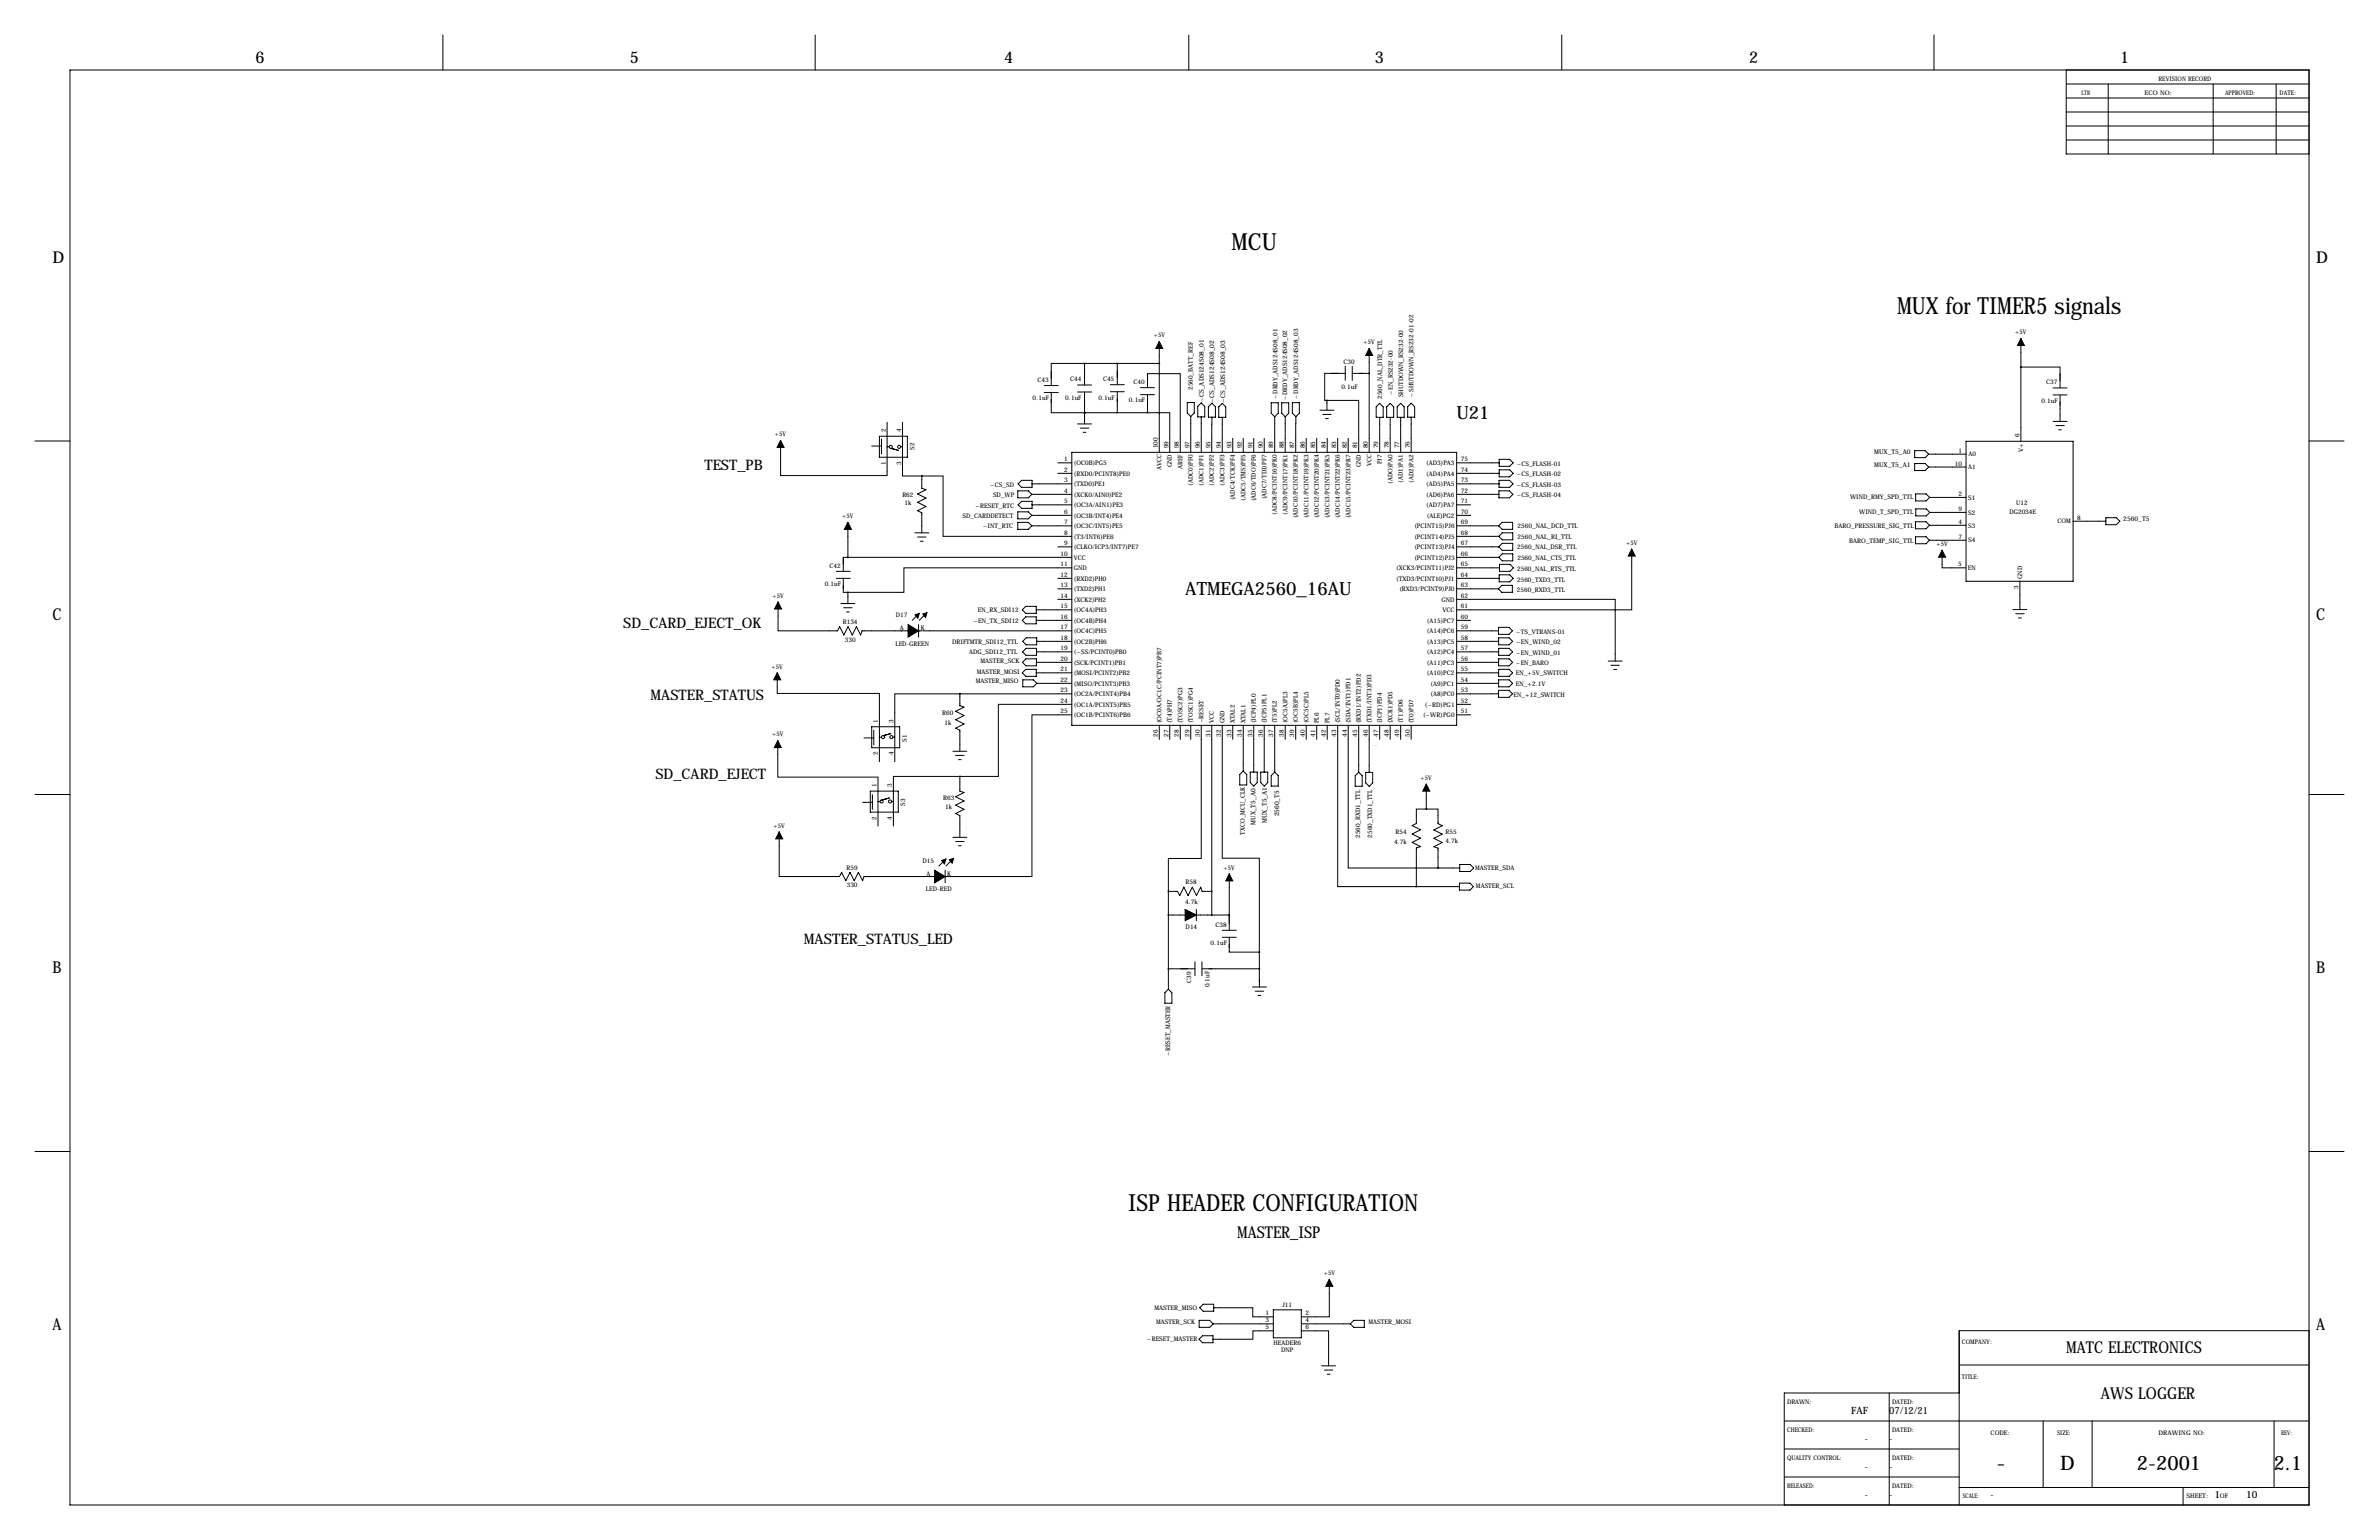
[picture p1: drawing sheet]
<svg xmlns="http://www.w3.org/2000/svg" width="864mm" height="559mm" viewBox="0 0 864 559" stroke-linecap="round" stroke-linejoin="round" font-family="sans-serif">
<defs><g id="words">
<g font-size="8.6">
<text x="447" y="90.6">MCU</text>
<text x="688.6" y="113.9">MUX for TIMER5 signals</text>
<text x="409.5" y="439.4">ISP HEADER CONFIGURATION</text>
</g>
<g font-size="7.3">
<text x="724.8" y="533.4">-</text>
<text x="747.9" y="533.4">D</text>
<text x="775.7" y="533.4">2-2001</text>
<text x="825.4" y="533.4">2.1</text>
</g>
<g font-size="6.6">
<text x="528.7" y="151.9">U21</text>
<text x="430.3" y="215.7">ATMEGA2560_16AU</text>
</g>
<g font-size="5.9">
<text x="92.7" y="22.9">6</text>
<text x="228.6" y="22.9">5</text>
<text x="364.5" y="22.9">4</text>
<text x="499.1" y="22.9">3</text>
<text x="635" y="22.9">2</text>
<text x="769.6" y="22.9">1</text>
<text x="19" y="95.2">D</text>
<text x="840.7" y="95.2">D</text>
<text x="19" y="224.8">C</text>
<text x="840.7" y="224.8">C</text>
<text x="19" y="353.1">B</text>
<text x="840.7" y="353.1">B</text>
<text x="449.1" y="449.3">MASTER_ISP</text>
<text x="19" y="482.6">A</text>
<text x="840.7" y="482.6">A</text>
<text x="750.1" y="491">MATC ELECTRONICS</text>
<text x="762.7" y="507.5">AWS LOGGER</text>
</g>
<g font-size="5.3">
<text x="255.7" y="170.6">TEST_PB</text>
<text x="226.2" y="228">SD_CARD_EJECT_OK</text>
<text x="236.2" y="254.1">MASTER_STATUS</text>
<text x="237.9" y="282.5">SD_CARD_EJECT</text>
<text x="291.7" y="342.5">MASTER_STATUS_LED</text>
</g>
<g font-size="3.6">
<text x="672" y="513.1">FAF</text>
<text x="685.8" y="513.1">07/12/21</text>
<text x="677" y="523.2">-</text>
<text x="685.8" y="523.2">-</text>
<text x="677" y="533.4">-</text>
<text x="685.8" y="533.4">-</text>
<text x="677" y="543.6">-</text>
<text x="685.8" y="543.6">-</text>
<text x="722.6" y="543.6">-</text>
<text x="803.9" y="543.6">1</text>
<text x="815.3" y="543.6">10</text>
</g>
<g font-size="2.4">
<text x="437" y="145.9" transform="rotate(-90 437 145.9)">~CS_ADS124S08_01</text>
<text x="440.8" y="146.2" transform="rotate(-90 440.8 146.2)">~CS_ADS124S08_02</text>
<text x="444.8" y="146.2" transform="rotate(-90 444.8 146.2)">~CS_ADS124S08_03</text>
<text x="680.4" y="164.8">MUX_T5_A0</text>
<text x="680.4" y="169.5">MUX_T5_A1</text>
<text x="770.8" y="188.9">2560_T5</text>
<text x="455.8" y="299.3" transform="rotate(-90 455.8 299.3)">MUX_T5_A0</text>
<text x="459.9" y="298.8" transform="rotate(-90 459.9 298.8)">MUX_T5_A1</text>
<text x="464.4" y="296.3" transform="rotate(-90 464.4 296.3)">2560_T5</text>
</g>
<g font-size="2.3">
<text x="783.6" y="29.2">REVISION RECORD</text>
<text x="755.6" y="34.3">LTR</text>
<text x="778.5" y="34.3">ECO NO:</text>
<text x="807.7" y="34.3">APPROVED:</text>
<text x="827.5" y="34.3">DATE:</text>
<text x="418.8" y="122.4">+5V</text>
<text x="495" y="124.9">+5V</text>
<text x="731.6" y="121.3">+5V</text>
<text x="487.7" y="132">C30</text>
<text x="376.6" y="138.6">C43</text>
<text x="388.5" y="138.3">C44</text>
<text x="400.4" y="138.1">C45</text>
<text x="411.5" y="139.3">C40</text>
<text x="433.1" y="141.5" transform="rotate(-90 433.1 141.5)">2560_BATT_REF</text>
<text x="486.9" y="141">0.1uF</text>
<text x="505.6" y="143.3" transform="rotate(-90 505.6 143.3)">~EN_RS232-00</text>
<text x="513.1" y="144" transform="rotate(-90 513.1 144)">~SHUTDOWN_RS232-01-02</text>
<text x="742.8" y="139.4">C37</text>
<text x="374.9" y="145.2">0.1uF</text>
<text x="386.7" y="145.2">0.1uF</text>
<text x="398.7" y="145.2">0.1uF</text>
<text x="409.8" y="146">0.1uF</text>
<text x="463.8" y="144.6" transform="rotate(-90 463.8 144.6)">~DRDY_ADS124S08_01</text>
<text x="467.2" y="145" transform="rotate(-90 467.2 145)">~DRDY_ADS124S08_02</text>
<text x="471.2" y="144.6" transform="rotate(-90 471.2 144.6)">~DRDY_ADS124S08_03</text>
<text x="501.8" y="144.8" transform="rotate(-90 501.8 144.8)">2560_NAL_DTR_TTL</text>
<text x="509.4" y="144.2" transform="rotate(-90 509.4 144.2)">SHUTDOWN_RS232-00</text>
<text x="741.1" y="146.1">0.1uF</text>
<text x="281.3" y="158.3">+5V</text>
<text x="321.5" y="156.8" transform="rotate(-90 321.5 156.8)">2</text>
<text x="327.1" y="156.8" transform="rotate(-90 327.1 156.8)">4</text>
<text x="733.1" y="158.7" transform="rotate(-90 733.1 158.7)">6</text>
<text x="331.9" y="163.1" transform="rotate(-90 331.9 163.1)">S2</text>
<text x="386.3" y="167.4">1</text>
<text x="420.3" y="162.6" transform="rotate(-90 420.3 162.6)">100</text>
<text x="424.1" y="162.6" transform="rotate(-90 424.1 162.6)">99</text>
<text x="427.9" y="162.6" transform="rotate(-90 427.9 162.6)">98</text>
<text x="431.7" y="162.6" transform="rotate(-90 431.7 162.6)">97</text>
<text x="435.6" y="162.6" transform="rotate(-90 435.6 162.6)">96</text>
<text x="439.4" y="162.6" transform="rotate(-90 439.4 162.6)">95</text>
<text x="443.2" y="162.6" transform="rotate(-90 443.2 162.6)">94</text>
<text x="447" y="162.6" transform="rotate(-90 447 162.6)">93</text>
<text x="450.8" y="162.6" transform="rotate(-90 450.8 162.6)">92</text>
<text x="454.6" y="162.6" transform="rotate(-90 454.6 162.6)">91</text>
<text x="458.4" y="162.6" transform="rotate(-90 458.4 162.6)">90</text>
<text x="462.2" y="162.6" transform="rotate(-90 462.2 162.6)">89</text>
<text x="466" y="162.6" transform="rotate(-90 466 162.6)">88</text>
<text x="469.8" y="162.6" transform="rotate(-90 469.8 162.6)">87</text>
<text x="473.7" y="162.6" transform="rotate(-90 473.7 162.6)">86</text>
<text x="477.5" y="162.6" transform="rotate(-90 477.5 162.6)">85</text>
<text x="481.3" y="162.6" transform="rotate(-90 481.3 162.6)">84</text>
<text x="485.1" y="162.6" transform="rotate(-90 485.1 162.6)">83</text>
<text x="488.9" y="162.6" transform="rotate(-90 488.9 162.6)">82</text>
<text x="492.7" y="162.6" transform="rotate(-90 492.7 162.6)">81</text>
<text x="496.5" y="162.6" transform="rotate(-90 496.5 162.6)">80</text>
<text x="500.3" y="162.6" transform="rotate(-90 500.3 162.6)">79</text>
<text x="504.1" y="162.6" transform="rotate(-90 504.1 162.6)">78</text>
<text x="507.9" y="162.6" transform="rotate(-90 507.9 162.6)">77</text>
<text x="511.8" y="162.6" transform="rotate(-90 511.8 162.6)">76</text>
<text x="530.3" y="167.4">75</text>
<text x="711" y="164.3">1</text>
<text x="714.6" y="165.6">A0</text>
<text x="734.4" y="164.1" transform="rotate(-90 734.4 164.1)">V+</text>
<text x="321.5" y="168.7" transform="rotate(-90 321.5 168.7)">1</text>
<text x="327.1" y="168.7" transform="rotate(-90 327.1 168.7)">3</text>
<text x="386.3" y="171.2">2</text>
<text x="389.8" y="168.8">(OC0B)PG5</text>
<text x="389.8" y="172.6">(RXD0/PCINT8)PE0</text>
<text x="421.6" y="170.7" transform="rotate(-90 421.6 170.7)">AVCC</text>
<text x="425.4" y="169.6" transform="rotate(-90 425.4 169.6)">GND</text>
<text x="429.3" y="170.3" transform="rotate(-90 429.3 170.3)">AREF</text>
<text x="494" y="169.6" transform="rotate(-90 494 169.6)">GND</text>
<text x="497.8" y="169.2" transform="rotate(-90 497.8 169.2)">VCC</text>
<text x="501.6" y="168.5" transform="rotate(-90 501.6 168.5)">PJ7</text>
<text x="517.8" y="168.8">(AD3)PA3</text>
<text x="517.8" y="172.6">(AD4)PA4</text>
<text x="530.3" y="171.2">74</text>
<text x="550.6" y="172.8">~CS_FLASH-02</text>
<text x="550.6" y="168.9">~CS_FLASH-01</text>
<text x="709.6" y="169">10</text>
<text x="714.5" y="170.3">A1</text>
<text x="359.5" y="176.6">~CS_SD</text>
<text x="386.3" y="175.1">3</text>
<text x="386.3" y="178.9">4</text>
<text x="389.8" y="176.4">(TXD0)PE1</text>
<text x="433.1" y="176.3" transform="rotate(-90 433.1 176.3)">(ADC0)PF0</text>
<text x="436.9" y="176.3" transform="rotate(-90 436.9 176.3)">(ADC1)PF1</text>
<text x="440.7" y="176.3" transform="rotate(-90 440.7 176.3)">(ADC2)PF2</text>
<text x="444.5" y="176.3" transform="rotate(-90 444.5 176.3)">(ADC3)PF3</text>
<text x="505.5" y="175.6" transform="rotate(-90 505.5 175.6)">(ADO)PA0</text>
<text x="509.3" y="175.2" transform="rotate(-90 509.3 175.2)">(AD1)PA1</text>
<text x="513.1" y="175.2" transform="rotate(-90 513.1 175.2)">(AD2)PA2</text>
<text x="517.8" y="176.4">(AD5)PA5</text>
<text x="530.3" y="175.1">73</text>
<text x="530.3" y="178.9">72</text>
<text x="550.6" y="176.6">~CS_FLASH-03</text>
<text x="710.9" y="180">2</text>
<text x="327.6" y="180.2">R62</text>
<text x="328.3" y="183.3">1k</text>
<text x="354.1" y="184.3">~RESET_RTC</text>
<text x="360.5" y="180.2">SD_WP</text>
<text x="386.3" y="182.7">5</text>
<text x="389.8" y="180.2">(XCK0/AIN0)PE2</text>
<text x="389.8" y="184">(OC3A/AIN1)PE3</text>
<text x="448.3" y="181.5" transform="rotate(-90 448.3 181.5)">(ADC4/TCK)PF4</text>
<text x="452.1" y="181.6" transform="rotate(-90 452.1 181.6)">(ADC5/TMS)PF5</text>
<text x="455.9" y="181.9" transform="rotate(-90 455.9 181.9)">(ADC6/TDO)PF6</text>
<text x="459.7" y="181.1" transform="rotate(-90 459.7 181.1)">(ADC7/TDI)PF7</text>
<text x="517.8" y="180.2">(AD6)PA6</text>
<text x="517.8" y="184">(AD7)PA7</text>
<text x="530.3" y="182.7">71</text>
<text x="550.6" y="180.2">~CS_FLASH-04</text>
<text x="671.6" y="181.2">WIND_RMY_SPD_TTL</text>
<text x="710.9" y="185.4">9</text>
<text x="714.5" y="181.3">S1</text>
<text x="731.9" y="183.4">U12</text>
<text x="305.8" y="188">+5V</text>
<text x="349.5" y="187.9">SD_CARDDETECT</text>
<text x="356.8" y="191.7">~INT_RTC</text>
<text x="386.3" y="186.5">6</text>
<text x="386.3" y="190.3">7</text>
<text x="389.8" y="187.8">(OC3B/INT4)PE4</text>
<text x="389.8" y="191.6">(OC3C/INT5)PE5</text>
<text x="463.5" y="186.7" transform="rotate(-90 463.5 186.7)">(ADC8/PCINT16)PK0</text>
<text x="467.4" y="186.7" transform="rotate(-90 467.4 186.7)">(ADC9/PCINT17)PK1</text>
<text x="471.2" y="188.1" transform="rotate(-90 471.2 188.1)">(ADC10/PCINT18)PK2</text>
<text x="475" y="188.1" transform="rotate(-90 475 188.1)">(ADC11/PCINT19)PK3</text>
<text x="478.8" y="188.1" transform="rotate(-90 478.8 188.1)">(ADC12/PCINT20)PK4</text>
<text x="482.6" y="188.1" transform="rotate(-90 482.6 188.1)">(ADC13/PCINT21)PK5</text>
<text x="486.4" y="188.1" transform="rotate(-90 486.4 188.1)">(ADC14/PCINT22)PK6</text>
<text x="490.2" y="188.1" transform="rotate(-90 490.2 188.1)">(ADC15/PCINT23)PK7</text>
<text x="513.4" y="191.6">(PCINT15)PJ6</text>
<text x="518" y="187.8">(ALE)PG2</text>
<text x="530.3" y="186.5">70</text>
<text x="530.3" y="190.3">69</text>
<text x="550.9" y="191.7">2560_NAL_DCD_TTL</text>
<text x="666" y="191.5">BARO_PRESSURE_SIG_TTL</text>
<text x="674.9" y="186.6">WIND_T_SPD_TTL</text>
<text x="710.9" y="190.1">4</text>
<text x="714.5" y="186.7">S2</text>
<text x="714.5" y="191.4">S3</text>
<text x="729.4" y="186.7">DG2034E</text>
<text x="746.9" y="189.9">COM</text>
<text x="754" y="188.6">8</text>
<text x="386.3" y="194.1">8</text>
<text x="386.3" y="197.9">9</text>
<text x="389.8" y="195.4">(T3/INT6)PE6</text>
<text x="513.4" y="195.4">(PCINT14)PJ5</text>
<text x="530.3" y="194.1">68</text>
<text x="530.3" y="197.9">67</text>
<text x="550.9" y="195.5">2560_NAL_RI_TTL</text>
<text x="590.3" y="197.7">+5V</text>
<text x="671.3" y="196.8">BARO_TEMP_SIG_TTL</text>
<text x="710.9" y="195.5">7</text>
<text x="714.5" y="196.8">S4</text>
<text x="385" y="201.7">10</text>
<text x="389.8" y="199.2">(CLKO/ICP3/INT7)PE7</text>
<text x="389.8" y="203">VCC</text>
<text x="513.4" y="199.2">(PCINT13)PJ4</text>
<text x="513.4" y="203">(PCINT12)PJ3</text>
<text x="530.3" y="201.7">66</text>
<text x="550.8" y="199.3">2560_NAL_DSR_TTL</text>
<text x="550.8" y="203.3">2560_NAL_CTS_TTL</text>
<text x="703" y="198.1">+5V</text>
<text x="301.1" y="206">C42</text>
<text x="385" y="205.5">11</text>
<text x="385" y="209.3">12</text>
<text x="389.8" y="206.9">GND</text>
<text x="506.8" y="206.9">(XCK3/PCINT11)PJ2</text>
<text x="530.3" y="205.5">65</text>
<text x="530.3" y="209.3">64</text>
<text x="550.7" y="207.4">2560_NAL_RTS_TTL</text>
<text x="710.8" y="205.5">5</text>
<text x="714.3" y="206.9">EN</text>
<text x="299.4" y="212.6">0.1uF</text>
<text x="385" y="213.2">13</text>
<text x="389.8" y="210.7">(RXD2)PH0</text>
<text x="389.8" y="214.5">(TXD2)PH1</text>
<text x="506.8" y="210.7">(TXD3/PCINT10)PJ1</text>
<text x="508" y="214.5">(RXD3/PCINT9)PJ0</text>
<text x="530.3" y="213.2">63</text>
<text x="550.6" y="214.6">2560_RXD3_TTL</text>
<text x="550.7" y="211.1">2560_TXD3_TTL</text>
<text x="732.7" y="213.6" transform="rotate(-90 732.7 213.6)">3</text>
<text x="734.1" y="210.1" transform="rotate(-90 734.1 210.1)">GND</text>
<text x="280.4" y="216.9">+5V</text>
<text x="385" y="217">14</text>
<text x="385" y="220.8">15</text>
<text x="389.8" y="218.3">(XCK2)PH2</text>
<text x="523.3" y="218.3">GND</text>
<text x="530.3" y="217">62</text>
<text x="530.3" y="220.8">61</text>
<text x="305.9" y="226.4">R134</text>
<text x="325.2" y="223.8">D17</text>
<text x="353.4" y="226">~EN_TX_SDI12</text>
<text x="354.9" y="222.2">EN_RX_SDI12</text>
<text x="385" y="224.6">16</text>
<text x="389.8" y="222.1">(OC4A)PH3</text>
<text x="389.8" y="225.9">(OC4B)PH4</text>
<text x="518" y="225.9">(A15)PC7</text>
<text x="523.7" y="222.1">VCC</text>
<text x="530.3" y="224.6">60</text>
<text x="306.7" y="232.8">330</text>
<text x="326.7" y="228.5">A</text>
<text x="334.2" y="228.5">K</text>
<text x="345.6" y="233.8">DRIFTMTR_SDI12_TTL</text>
<text x="385" y="228.4">17</text>
<text x="385" y="232.2">18</text>
<text x="389.8" y="229.7">(OC4C)PH5</text>
<text x="389.8" y="233.5">(OC2B)PH6</text>
<text x="518" y="229.7">(A14)PC6</text>
<text x="518" y="233.5">(A13)PC5</text>
<text x="530.3" y="228.4">59</text>
<text x="530.3" y="232.2">58</text>
<text x="550.4" y="233.6">~EN_WIND_02</text>
<text x="550.4" y="229.9">~TS_VTRANS-01</text>
<text x="325" y="234.3">LED-GREEN</text>
<text x="351.8" y="237.4">ADG_SDI12_TTL</text>
<text x="385" y="236">19</text>
<text x="385" y="239.8">20</text>
<text x="389.8" y="237.3">(~SS/PCINT0)PB0</text>
<text x="518" y="237.3">(A12)PC4</text>
<text x="530.3" y="236">57</text>
<text x="530.3" y="239.8">56</text>
<text x="550.4" y="237.5">~EN_WIND_01</text>
<text x="280.1" y="242.6">+5V</text>
<text x="354.6" y="244.4">MASTER_MOSI</text>
<text x="356" y="240.5">MASTER_SCK</text>
<text x="385" y="243.6">21</text>
<text x="389.8" y="241.1">(SCK/PCINT1)PB1</text>
<text x="389.8" y="245">(MOSI/PCINT2)PB2</text>
<text x="518" y="241.1">(A11)PC3</text>
<text x="518" y="245">(A10)PC2</text>
<text x="530.3" y="243.6">55</text>
<text x="550.3" y="245.1">EN_+5V_SWITCH</text>
<text x="550.3" y="241.4">~EN_BARO</text>
<text x="354.2" y="248">MASTER_MISO</text>
<text x="385" y="247.4">22</text>
<text x="385" y="251.3">23</text>
<text x="389.8" y="248.8">(MISO/PCINT3)PB3</text>
<text x="519.3" y="248.8">(A9)PC1</text>
<text x="530.3" y="247.4">54</text>
<text x="530.3" y="251.3">53</text>
<text x="550.3" y="248.9">EN_+2.1V</text>
<text x="385" y="255.1">24</text>
<text x="389.8" y="252.6">(OC2A/PCINT4)PB4</text>
<text x="389.8" y="256.4">(OC1A/PCINT5)PB5</text>
<text x="517.2" y="256.4">(~RD)PG1</text>
<text x="519.3" y="252.6">(A8)PC0</text>
<text x="530.3" y="255.1">52</text>
<text x="549.4" y="252.7">EN_+12_SWITCH</text>
<text x="318.7" y="262.2" transform="rotate(-90 318.7 262.2)">1</text>
<text x="324.3" y="262.2" transform="rotate(-90 324.3 262.2)">3</text>
<text x="342" y="259.6">R60</text>
<text x="342.8" y="263.1">1k</text>
<text x="385" y="258.9">25</text>
<text x="389.8" y="260.2">(OC1B/PCINT6)PB6</text>
<text x="421.6" y="262.4" transform="rotate(-90 421.6 262.4)">(OC0A/OC1C/PCINT7)PB7</text>
<text x="425.4" y="262.4" transform="rotate(-90 425.4 262.4)">(T4)PH7</text>
<text x="429.3" y="262.4" transform="rotate(-90 429.3 262.4)">(TOSC2)PG3</text>
<text x="433.1" y="262.4" transform="rotate(-90 433.1 262.4)">(TOSC1)PG4</text>
<text x="436.9" y="262.4" transform="rotate(-90 436.9 262.4)">~RESET</text>
<text x="440.7" y="262.4" transform="rotate(-90 440.7 262.4)">VCC</text>
<text x="444.5" y="262.4" transform="rotate(-90 444.5 262.4)">GND</text>
<text x="448.3" y="262.4" transform="rotate(-90 448.3 262.4)">XTAL2</text>
<text x="452.1" y="262.4" transform="rotate(-90 452.1 262.4)">XTAL1</text>
<text x="455.9" y="262.4" transform="rotate(-90 455.9 262.4)">(ICP4)PL0</text>
<text x="459.7" y="262.4" transform="rotate(-90 459.7 262.4)">(ICP5)PL1</text>
<text x="463.5" y="262.4" transform="rotate(-90 463.5 262.4)">(T5)PL2</text>
<text x="467.4" y="262.4" transform="rotate(-90 467.4 262.4)">(OC5A)PL3</text>
<text x="471.2" y="262.4" transform="rotate(-90 471.2 262.4)">(OC5B)PL4</text>
<text x="475" y="262.4" transform="rotate(-90 475 262.4)">(OC5C)PL5</text>
<text x="478.8" y="262.4" transform="rotate(-90 478.8 262.4)">PL6</text>
<text x="482.6" y="262.4" transform="rotate(-90 482.6 262.4)">PL7</text>
<text x="486.4" y="262.4" transform="rotate(-90 486.4 262.4)">(SCL/INT0)PD0</text>
<text x="490.2" y="262.4" transform="rotate(-90 490.2 262.4)">(SDA/INT1)PD1</text>
<text x="494" y="262.4" transform="rotate(-90 494 262.4)">(RXD1/INT2)PD2</text>
<text x="497.8" y="262.4" transform="rotate(-90 497.8 262.4)">(TXD1/INT3)PD3</text>
<text x="501.6" y="262.4" transform="rotate(-90 501.6 262.4)">(ICP1)PD4</text>
<text x="505.5" y="262.4" transform="rotate(-90 505.5 262.4)">(XCK1)PD5</text>
<text x="509.3" y="262.4" transform="rotate(-90 509.3 262.4)">(T1)PD6</text>
<text x="513.1" y="262.4" transform="rotate(-90 513.1 262.4)">(T0)PD7</text>
<text x="516.6" y="260.2">(~WR)PG0</text>
<text x="530.3" y="258.9">51</text>
<text x="280.3" y="267.2">+5V</text>
<text x="329.1" y="269.1" transform="rotate(-90 329.1 269.1)">S1</text>
<text x="420.3" y="267.3" transform="rotate(-90 420.3 267.3)">26</text>
<text x="424.1" y="267.3" transform="rotate(-90 424.1 267.3)">27</text>
<text x="427.9" y="267.3" transform="rotate(-90 427.9 267.3)">28</text>
<text x="431.7" y="267.3" transform="rotate(-90 431.7 267.3)">29</text>
<text x="435.6" y="267.3" transform="rotate(-90 435.6 267.3)">30</text>
<text x="439.4" y="267.3" transform="rotate(-90 439.4 267.3)">31</text>
<text x="443.2" y="267.3" transform="rotate(-90 443.2 267.3)">32</text>
<text x="447" y="267.3" transform="rotate(-90 447 267.3)">33</text>
<text x="450.8" y="267.3" transform="rotate(-90 450.8 267.3)">34</text>
<text x="454.6" y="267.3" transform="rotate(-90 454.6 267.3)">35</text>
<text x="458.4" y="267.3" transform="rotate(-90 458.4 267.3)">36</text>
<text x="462.2" y="267.3" transform="rotate(-90 462.2 267.3)">37</text>
<text x="466" y="267.3" transform="rotate(-90 466 267.3)">38</text>
<text x="469.8" y="267.3" transform="rotate(-90 469.8 267.3)">39</text>
<text x="473.7" y="267.3" transform="rotate(-90 473.7 267.3)">40</text>
<text x="477.5" y="267.3" transform="rotate(-90 477.5 267.3)">41</text>
<text x="481.3" y="267.3" transform="rotate(-90 481.3 267.3)">42</text>
<text x="485.1" y="267.3" transform="rotate(-90 485.1 267.3)">43</text>
<text x="488.9" y="267.3" transform="rotate(-90 488.9 267.3)">44</text>
<text x="492.7" y="267.3" transform="rotate(-90 492.7 267.3)">45</text>
<text x="496.5" y="267.3" transform="rotate(-90 496.5 267.3)">46</text>
<text x="500.3" y="267.3" transform="rotate(-90 500.3 267.3)">47</text>
<text x="504.1" y="267.3" transform="rotate(-90 504.1 267.3)">48</text>
<text x="507.9" y="267.3" transform="rotate(-90 507.9 267.3)">49</text>
<text x="511.8" y="267.3" transform="rotate(-90 511.8 267.3)">50</text>
<text x="318.7" y="274.1" transform="rotate(-90 318.7 274.1)">2</text>
<text x="324.3" y="274.1" transform="rotate(-90 324.3 274.1)">4</text>
<text x="318.2" y="285.5" transform="rotate(-90 318.2 285.5)">1</text>
<text x="323.8" y="285.5" transform="rotate(-90 323.8 285.5)">3</text>
<text x="515.7" y="283">+5V</text>
<text x="328.6" y="292.4" transform="rotate(-90 328.6 292.4)">S3</text>
<text x="342.3" y="290.3">R63</text>
<text x="343.1" y="293.6">1k</text>
<text x="318.2" y="297.5" transform="rotate(-90 318.2 297.5)">2</text>
<text x="323.8" y="297.5" transform="rotate(-90 323.8 297.5)">4</text>
<text x="280.8" y="300.3">+5V</text>
<text x="451.9" y="302.9" transform="rotate(-90 451.9 302.9)">TXCO_MCU_CLK</text>
<text x="493.8" y="304.1" transform="rotate(-90 493.8 304.1)">2560_RXD1_TTL</text>
<text x="498.1" y="303.9" transform="rotate(-90 498.1 303.9)">2560_TXD1_TTL</text>
<text x="506.6" y="302.7">R54</text>
<text x="524.7" y="306">4.7k</text>
<text x="524.8" y="302.8">R55</text>
<text x="506.1" y="306.1">4.7k</text>
<text x="307.3" y="315.5">R59</text>
<text x="334.9" y="313">D15</text>
<text x="336.3" y="317.7">A</text>
<text x="343.9" y="317.7">K</text>
<text x="444.2" y="315.6">+5V</text>
<text x="535.5" y="315.8">MASTER_SDA</text>
<text x="307.4" y="322">330</text>
<text x="336.1" y="323.5">LED-RED</text>
<text x="430.4" y="320.8">R58</text>
<text x="535.8" y="322.3">MASTER_SCL</text>
<text x="430.2" y="327.9">4.7k</text>
<text x="430.4" y="337.2">D14</text>
<text x="441.2" y="336.2">C38</text>
<text x="439.5" y="342.9">0.1uF</text>
<text x="432.4" y="356.6" transform="rotate(-90 432.4 356.6)">C39</text>
<text x="439.1" y="358.3" transform="rotate(-90 439.1 358.3)">0.1uF</text>
<text x="424.7" y="383.2" transform="rotate(-90 424.7 383.2)">~RESET_MASTER</text>
<text x="480.5" y="462.7">+5V</text>
<text x="419.1" y="475.2">MASTER_MISO</text>
<text x="459.4" y="477.3">1</text>
<text x="459.4" y="479.9">3</text>
<text x="465.5" y="474.3">J11</text>
<text x="473.9" y="477.3">2</text>
<text x="473.9" y="479.9">4</text>
<text x="419.7" y="480.4">MASTER_SCK</text>
<text x="459.4" y="482.4">5</text>
<text x="473.9" y="482.4">6</text>
<text x="496.8" y="480.4">MASTER_MOSI</text>
<text x="416.4" y="486.8">~RESET_MASTER</text>
<text x="462.3" y="488.1">HEADER6</text>
<text x="465.1" y="490.6">DNP</text>
<text x="712.2" y="487.7">COMPANY:</text>
<text x="712.2" y="500.4">TITLE:</text>
<text x="648.7" y="509.3">DRAWN:</text>
<text x="686.8" y="509.3">DATED:</text>
<text x="648.7" y="519.4">CHECKED:</text>
<text x="686.8" y="519.4">DATED:</text>
<text x="722.6" y="520.7">CODE:</text>
<text x="746.8" y="520.7">SIZE:</text>
<text x="783.6" y="520.7">DRAWING NO:</text>
<text x="828" y="520.7">REV:</text>
<text x="648.7" y="529.6">QUALITY CONTROL:</text>
<text x="686.8" y="529.6">DATED:</text>
<text x="648.7" y="539.8">RELEASED:</text>
<text x="686.8" y="539.8">DATED:</text>
<text x="712.5" y="543.6">SCALE:</text>
<text x="793.7" y="543.6">SHEET:</text>
<text x="805.8" y="543.6">OF</text>
</g>
<text font-size=".3" x="498.9" y="270.6">+3.3V</text>
</g></defs>
<g fill="none" stroke="#000" stroke-width=".36">
<path d="M160.8 12.7v12.7M295.9 12.7v12.7M431.5 12.7v12.7M566.9 12.7v12.7M702.1 12.7v12.7M25.4 25.4h812.8v520.7h-812.8zM750.1 25.4v30.5h88.1M750.1 35.6h88.1M750.1 30.5h88.1M765.3 30.5v25.4M803.4 30.5v25.4M826.3 30.5v25.4"/>
<path d="M750.1 50.8h88.1M750.1 45.7h88.1M750.1 40.6h88.1M379.1 139.9h5M391.2 139.7h5M393.7 131.9h-12.1v8M393.7 131.9v7.8M393.7 131.9h27.1M403 139.6h5.1M405.6 131.9v7.7M420.8 123.9v40.2M488.3 135.5h-7.4v9.8h.8"/>
<path d="M488.3 132.9v5.1M490.9 135.5h6.1M490.9 132.9v5.1M497 126.4v37.7M733.6 133.2h14.2v7.6M733.6 122.8v37.4M319.2 158.3h10.2v7.6h-10.2zM320 159.3v5.3M322 153.2v19.4h-38.6v-12.8M327.6 153.2v19.5h7.1M379.1 142.4h5M381.6 142.4v7.4h12.1"/>
<path d="M391.2 142.2h5M391.2 153.8h5M392.2 155.3h3M393.2 156.9h1M393.7 149.8h.1M393.7 142.2v11.6M393.7 149.8h22.9M403 142.1h5.1M405.6 142.1v7.7M414 143.2h5.1M414 140.7h5.1M416.6 149.8h8v14.3"/>
<path d="M416.6 140.7v-5.1h11.8v28.5M416.6 143.2v6.6M431 146.1h2.5v3.8l-1.2 1.2-1.3-1.2zM432.3 151.1v13M436.1 151.3v12.8M436.1 146.2l1.2 1.3v3.8h-2.5v-3.8zM438.7 147.6l1.2-1.3 1.3 1.3v3.8h-2.5zM439.9 151.4v12.7M442.4 147.6l1.3-1.2 1.3 1.2v3.8h-2.6zM443.7 151.4v12.7M447.5 159.1v5M451.3 159.1v5"/>
<path d="M455.1 159.1v5M458.9 159.1v5M461.5 146.2h2.5v3.8l-1.3 1.2-1.2-1.2zM462.7 151.2v12.9M465.3 146.2h2.5v3.8l-1.3 1.2-1.2-1.2zM466.5 151.2v12.9M469.1 146.1h2.6v3.8l-1.3 1.3-1.3-1.3zM470.4 151.2v12.9M474.2 159.1v5M478 159.1v5M479.1 148.8h5.1M480.2 150.4h3"/>
<path d="M481.2 151.9h1M481.7 145.3h11.5v18.8M481.7 145.3v3.5M481.8 159.1v5M485.6 159.1v5M489.4 159.1v5M499.6 147.6l1.2-1.2 1.3 1.2v3.8h-2.5zM500.8 151.4v12.7M503.4 147.6l1.2-1.2 1.3 1.2v3.8h-2.5zM504.6 151.4v12.7M507.2 147.6l1.3-1.2 1.2 1.2v3.8h-2.5zM508.5 151.4v12.7"/>
<path d="M511 147.6l1.3-1.3 1.2 1.3v3.8h-2.5zM512.3 151.4v12.7M745.3 143.3h5.1M745.3 140.8h5.1M745.3 152.9h5.1M746.3 154.4h3.1M747.3 156h1M747.8 143.3v9.6M12.7 160h12.7M316.4 161.8h3.6M322 162.1h.8M323.3 162.7l2.8 .7"/>
<path d="M326.8 162.1h.8M334.7 172.7h7.6v21.9h46.8M334.7 172.7l-.1 4.5 1.5 .5-3 1.5 3 1.5-3 1.6 3 1.5-3 1.5 1.5 .8v7.2M369.5 178.1h3.8l1.2 1.3-1.2 1.2h-3.8zM369.6 175.6l1.2-1.3h3.8v2.5h-3.8zM374.5 179.4h14.6M374.6 175.6h14.5M384 167.9h5.1M384 171.8h5.1M389.1 164.1h139.7v99.1h-139.7zM528.8 167.9h15.4M528.8 171.8h15.4"/>
<path d="M528.8 175.6h15.4M528.8 179.4h15.3M544.1 178.1h3.8l1.3 1.3-1.3 1.2h-3.8zM544.2 174.3h3.8l1.2 1.3-1.2 1.2h-3.8zM544.2 166.7h3.8l1.3 1.2-1.3 1.3h-3.8zM544.2 170.5h3.8l1.3 1.3-1.3 1.2h-3.8zM695 163.5h3.9l1.2 1.3-1.2 1.3h-3.9zM695 168.2h3.9l1.2 1.3-1.2 1.2h-3.9zM695.4 179.2h3.8l1.3 1.3-1.3 1.3h-3.8zM700.1 164.8h13.7M700.1 169.5h13.6M713.7 160.1h38.9v50.8h-38.9z"/>
<path d="M838.2 160h12.7M307.8 189.5v12.7M332.1 193.3h5.1M333.1 194.9h3M334.1 196.4h1M369.5 185.7h3.8l1.2 1.3-1.2 1.3h-3.8zM369.5 189.5h3.8l1.2 1.3-1.2 1.3h-3.8zM370.8 181.9h3.8v2.6h-3.8l-1.2-1.3zM374.5 187h14.6M374.5 190.8h14.6M374.6 183.2h14.5M384 198.4h5.1"/>
<path d="M528.8 183.2h5.1M528.8 187h5.1M528.8 190.8h15.2M528.8 194.6h15.3M528.8 198.4h15.3M544 190.8l1.3-1.3h3.8v2.6h-3.8zM544.1 194.6l1.2-1.3h3.8v2.6h-3.8zM544.1 198.4l1.2-1.2h3.8v2.5h-3.8zM592.3 199.2v22.1h-63.5M695.4 194.8h3.8l1.2 1.2-1.2 1.3h-3.8zM695.4 189.3h3.8l1.2 1.3-1.2 1.3h-3.8zM695.5 184.7h3.8l1.2 1.2-1.2 1.3h-3.8z"/>
<path d="M700.4 196h13.3M700.4 190.6h13.3M700.5 180.5h13.2M700.5 185.9h13.2M705 199.6v6.4h8.6M752.5 189.1h11.9M764.4 187.9h3.8l1.3 1.2-1.3 1.3h-3.8zM282.4 218.4v10.5h21.6l.8-1.5 1.5 3 1.5-3 1.6 3 1.5-3 1.5 3 .5-1.5h21.8M303.6 209.9h5.1M303.6 207.3h5.1M305.3 219h5M306.1 209.9v5h1.7"/>
<path d="M307.8 214.9v4.1M384 209.9h5.1M384 213.7h5.1M384 217.5h5.1M389.1 206h-61v8.9h-20.3M389.1 202.2h-83v5.1M528.8 217.5h57.5v22.4M528.8 202.2h15.3M528.8 206h15.5M528.8 209.9h15.4M528.8 213.7h15.1M544.1 202.2l1.2-1.2h3.8v2.5h-3.8z"/>
<path d="M544.2 208.6h3.8l1.3 1.3-1.3 1.2h-3.8zM544.3 204.8h3.8l1.3 1.2-1.3 1.3h-3.8zM545.2 212.4h3.8v2.5h-3.8l-1.3-1.2zM733.2 210.8v10.4M306.3 220.5h3M307.3 222h1M333.5 226.6v4.6M333.7 222.6l-2.5 2.5M335 228.9h54.1M336.2 222.6l-2.5 2.5M371.1 221.3l1.3-1.3h3.8v2.6h-3.8zM371.2 236.5l1.3-1.2h3.8v2.5h-3.8z"/>
<path d="M371.2 232.7l1.3-1.3h3.8v2.6h-3.8zM372.4 223.8h3.8v2.6h-3.8l-1.3-1.3zM376.2 221.3h12.9M376.2 225.1h12.9M376.3 236.5h12.8M376.3 232.7h12.8M528.8 225.1h5.1M528.8 228.9h15.2M528.8 232.7h15.2M528.8 236.5h15.2M544 227.6h3.8l1.2 1.3-1.2 1.3h-3.8zM544 239.1h3.8l1.3 1.2-1.3 1.3h-3.8z"/>
<path d="M544 231.4h3.8l1.3 1.3-1.3 1.3h-3.8zM544 235.3h3.8l1.3 1.2-1.3 1.3h-3.8zM583.8 239.9h5.1M730.7 221.2h5.1M731.7 222.7h3.1M732.7 224.2h1.1M282.1 244.1v7.5h37.1v24.8M348.4 251.8h-23.6v24.6M348.4 251.8h40.7M348.4 251.8v4.3l1.6 .5-3.1 1.5 3.1 1.5-3.1 1.6 3.1 1.5-3.1 1.5 1.5 .8v7.6M371.1 240.3l1.3-1.2h3.8v2.5h-3.8zM371.3 246.7h3.8l1.3 1.3-1.3 1.2h-3.8z"/>
<path d="M372.4 242.9h3.8v2.5h-3.8l-1.3-1.3zM376.2 244.1h12.9M376.2 240.3h12.9M376.4 248h12.7M389.1 255.6h-26.7v26.1h-14M389.1 259.4h-14.5v58.7h-30M528.8 240.3h15.2M528.8 244.1h15.2M528.8 248h15.2M528.8 251.8h15.2M528.8 255.6h5.1M528.8 259.4h5.1"/>
<path d="M544 250.5h3.8l1.2 1.3-1.2 1.2h-3.8zM544 242.9h3.8l1.3 1.2-1.3 1.3h-3.8zM544 246.7h3.8l1.3 1.3-1.3 1.2h-3.8zM584.8 241.4h3.1M585.8 242.9h1M282.3 268.7v13.3h36.4v17.8M313.6 267.8h3.6M316.4 263.7h10.2v7.6h-10.2zM317.2 265v5.3M319.2 267.5h.8M323.3 266.2l-2.8 .8M324.1 267.5h.7"/>
<path d="M345.9 272.6h5.1M346.9 274.1h3.1M347.9 275.6h1M420.8 263.2v5.1M424.6 263.2v5.1M428.4 263.2v5.1M432.3 263.2v5.1M436.1 263.2v48.3h-12v11.9M439.9 263.2v68.8M443.7 263.2v48.2h13.4v34.1M447.5 263.2v5.1M451.3 263.2v16.6"/>
<path d="M451.3 279.8l1.3 1.2v3.8h-2.6v-3.8zM455.1 263.2v17M458.9 263.2v17M462.7 263.2v17M466.5 263.2v5.1M470.4 263.2v5.1M474.2 263.2v5.1M478 263.2v5.1M481.8 263.2v5.1M485.6 263.2v58.5h28.5M489.4 263.2v51.8h32.6M493.2 263.2v17"/>
<path d="M497 263.2v17.1M500.8 263.2v5.1M504.6 263.2v5.1M508.5 263.2v5.1M512.3 263.2v5.1M12.7 288.3h12.7M313.1 291.1h3.6M315.9 287.1h10.2v7.6h-10.2zM316.7 288.3v5.4M318.7 290.9h.8M322.8 289.6l-2.8 .7M323.5 290.9h.8"/>
<path d="M348.4 281.7h-24.1v18.1M348.4 281.7v5.4l1.6 .5-3.1 1.5 3.1 1.5-3.1 1.6 3.1 1.5-3.1 1.5 1.5 .8v7.8M453.8 280.2h2.6v3.8l-1.3 1.2-1.3-1.2zM457.7 280.2h2.5v3.8l-1.3 1.2-1.2-1.2zM461.5 281.4l1.2-1.2 1.3 1.2v3.8h-2.5zM493.2 280.2l1.3 1.3v3.8h-2.6v-3.8zM495.8 280.3h2.5v3.8l-1.3 1.2-1.2-1.2zM517.8 293.6h-3.7v5.2l-1.5 .8 3.1 1.5-3.1 1.5 3.1 1.5-3.1 1.6 3.1 1.5-1.6 .5v14M517.8 293.6h4.2v5.3l1.5 .7-3 1.5 3 1.6-3 1.5 3 1.5-3 1.5 1.5 .5v7.3M517.8 284.5v9.1M838.2 288.3h12.7M282.9 301.9v16.2h21.8l.8-1.6 1.5 3.1 1.6-3.1 1.5 3.1 1.5-3.1 1.5 3.1 .5-1.5h30.8"/>
<path d="M343.1 315.8v4.5M343.4 311.7l-2.6 2.5M345.9 311.7l-2.5 2.5M345.9 303.8h5.1M346.9 305.4h3.1M347.9 306.9h1M446.2 317.1v20.5M522 315h7.9M529.9 313.7h3.8l1.3 1.3-1.3 1.2h-3.8zM424.1 332h6.1M424.1 323.4h3.4l.7 1.6 1.6-3.1 1.5 3.1 1.5-3.1 1.5 3.1 1.6-3.1 .5 1.5h3.5M424.1 323.4v35.6"/>
<path d="M434.3 332h11.9M443.7 337.6h5.1M514.1 321.7h15.7M529.8 320.4h3.8l1.3 1.3-1.3 1.3h-3.8zM424.1 351.5h9.7M424.1 359l1.3 1.2v3.8h-2.5v-3.8zM433.8 349v5.1M436.3 351.5h20.8M436.3 349v5.1M443.7 340.1h5.1M446.2 340.1v5.4h10.9M454.7 358.1h5"/>
<path d="M455.7 359.7h3M457.1 351.5l.1 6.6M457.1 345.5v6M456.7 361.2h1M12.7 417.8h12.7M838.2 417.8h12.7M435.3 479.1h3.8l1.3 1.3-1.3 1.2h-3.8zM435.5 474.5l1.3-1.2h3.8v2.5h-3.8zM440.6 474.5h14.2v3.3h7.4M462.2 475.3h10.2v10.1h-10.2zM482.5 464.2v13.6h-10.1M491.4 479.1h3.8v2.5h-3.8l-1.2-1.2z"/>
<path d="M436.5 484.7h3.8v2.5h-3.8l-1.2-1.2zM440.4 480.4h21.8M462.2 482.9h-7.4v3.1h-14.5M472.4 482.9h9.9v12.7M472.4 480.4h17.8M479.8 495.6h5M480.8 497.1h3M481.8 498.7h1M711.2 495.3h127M838.2 482.9h-127v63.2M647.7 515.6h190.5M685.8 505.5v40.6"/>
<path d="M711.2 505.5h-63.5v40.6M741.7 515.6v24.2M759.5 515.6v24.2M825.5 515.6v24.2M647.7 535.9h63.5M647.7 525.8h63.5M711.2 539.8h127M792.5 539.8v6.3"/>
<circle cx="323.3" cy="162.2" r=".56"/>
<circle cx="326.4" cy="162.2" r=".56"/>
<circle cx="320.5" cy="267.5" r=".56"/>
<circle cx="323.6" cy="267.5" r=".56"/>
<circle cx="320" cy="290.8" r=".56"/>
<circle cx="323.1" cy="290.8" r=".56"/>
</g>
<path d="M430.2 330l4.1 2-4.1 2.1z" fill="#000" stroke="#000" stroke-width=".38"/>
<path d="M434.3 330v4.1" fill="none" stroke="#000" stroke-width=".38"/>
<g fill="#000" stroke="#000" stroke-width=".36">
<path d="M420.8 123.9l1.3 2.5h-2.5zM497 126.4l1.3 2.6h-2.5zM733.6 122.8l1.3 2.6h-2.6zM283.4 159.8l1.2 2.6h-2.5zM307.8 189.5l1.3 2.6h-2.6zM592.3 199.2l1.3 2.6h-2.5zM705 199.6l1.3 2.6h-2.6zM282.4 218.4l1.3 2.6h-2.5zM329.6 228.9h3.9l-3.9 2.3zM329.6 226.6l3.9 2.3h-3.9zM332.2 223.1l1.5-.5-.5 1.7zM335 222.8l1.5-.5-.5 1.8z"/>
<path d="M282.1 244.1l1.3 2.6h-2.5zM282.3 268.7l1.3 2.6h-2.5zM517.8 284.5l1.2 2.6h-2.5zM282.9 301.9l1.2 2.5h-2.5zM339.3 318.1h3.8l-3.8 2.2zM339.3 315.8l3.8 2.3h-3.8zM341.8 312.2l1.6-.5-.6 1.8zM344.6 312l1.6-.5-.6 1.7zM446.2 317.1l1.3 2.5h-2.5zM482.5 464.2l1.3 2.6h-2.5z"/>
</g>
<path d="M424.1 332a.05 .05 0 0 0 .1 0 .05 .05 0 0 0-.1 0zM348.4 281.7a.05 .05 0 0 0 .1 0 .05 .05 0 0 0-.1 0zM348.4 251.8a.05 .05 0 0 0 .1 0 .05 .05 0 0 0-.1 0zM420.8 131.9a.05 .05 0 0 0 .1 0 .05 .05 0 0 0-.1 0zM416.5 149.8a.05 .05 0 0 0 .1 0 .05 .05 0 0 0-.1 0zM334.6 172.7a.05 .05 0 0 0 .1 0 .05 .05 0 0 0-.1 0zM514.1 321.7a.05 .05 0 0 0 .1 0 .05 .05 0 0 0-.1 0zM517.7 293.6a.05 .05 0 0 0 .1 0 .05 .05 0 0 0-.1 0zM446.2 332a.05 .05 0 0 0 .1 0 .05 .05 0 0 0-.1 0zM457.1 345.5a.05 .05 0 0 0 .1 0 .05 .05 0 0 0-.1 0zM424.1 323.4a.05 .05 0 0 0 .1 0 .05 .05 0 0 0-.1 0zM457.1 351.5a.05 .05 0 0 0 .1 0 .05 .05 0 0 0-.1 0zM424.1 351.5a.05 .05 0 0 0 .1 0 .05 .05 0 0 0-.1 0zM497 135.5a.05 .05 0 0 0 .1 0 .05 .05 0 0 0-.1 0z" fill="#000" stroke="#000" stroke-width=".63"/>
<use href="#words"/>
</svg>
